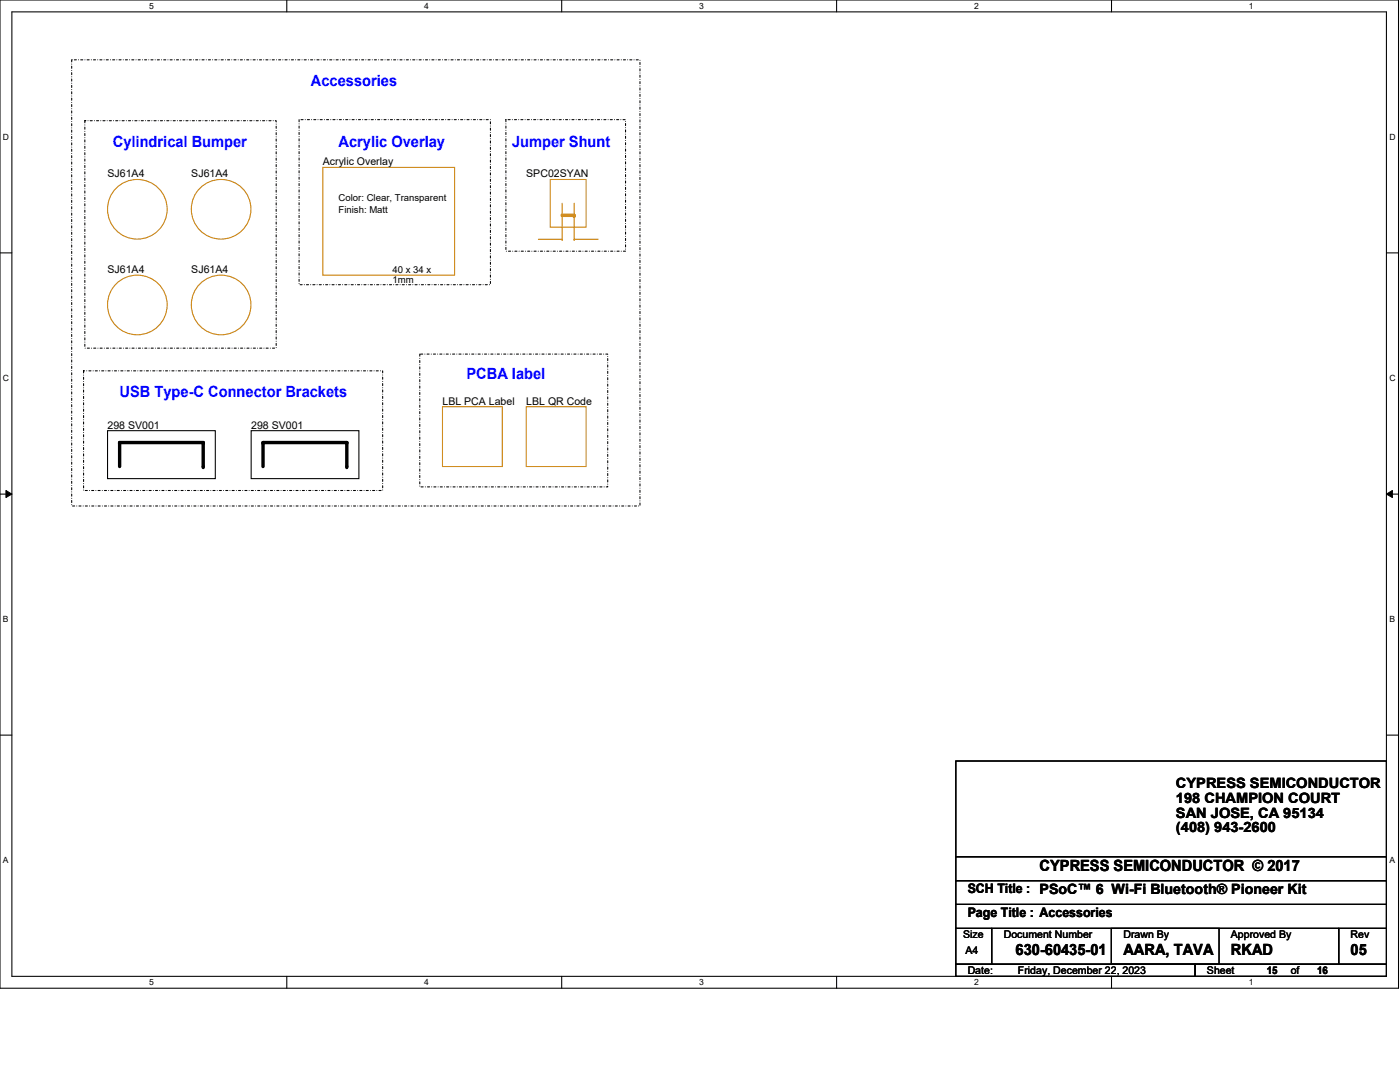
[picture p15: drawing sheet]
<svg xmlns="http://www.w3.org/2000/svg" width="279mm" height="216mm" viewBox="0 0 279 216" stroke-linecap="round" stroke-linejoin="round" font-family="sans-serif">
<defs><g id="words">
<g font-size="3.1" fill="#00f">
<text x="62.1" y="17.2">Accessories</text>
<text x="22.5" y="29.4">Cylindrical Bumper</text>
<text x="67.6" y="29.4">Acrylic Overlay</text>
<text x="102.2" y="29.4">Jumper Shunt</text>
<text x="93.1" y="75.7">PCBA label</text>
<text x="23.9" y="79.2">USB Type-C Connector Brackets</text>
</g>
<g font-size="3.1">
<text x="207.5" y="173.8">CYPRESS SEMICONDUCTOR © 2017</text>
<text x="202.7" y="190.5">630-60435-01</text>
<text x="224.2" y="190.5">AARA, TAVA</text>
<text x="245.7" y="190.5">RKAD</text>
<text x="269.5" y="190.5">05</text>
</g>
<g font-size="2.8">
<text x="234.7" y="157.3">CYPRESS SEMICONDUCTOR</text>
<text x="234.7" y="160.2">198 CHAMPION COURT</text>
<text x="234.7" y="163.2">SAN JOSE, CA 95134</text>
<text x="234.7" y="166.1">(408) 943-2600</text>
</g>
<g font-size="2.6">
<text x="193.1" y="178.1">SCH Title : PSoC™ 6 Wi-Fi Bluetooth® Pioneer Kit</text>
<text x="193.1" y="182.9">Page Title : Accessories</text>
</g>
<g font-size="2.1">
<text x="21.5" y="35.3">SJ61A4</text>
<text x="38.2" y="35.3">SJ61A4</text>
<text x="64.4" y="33">Acrylic Overlay</text>
<text x="105" y="35.3">SPC02SYAN</text>
<text x="21.5" y="54.4">SJ61A4</text>
<text x="38.2" y="54.4">SJ61A4</text>
<text x="88.3" y="80.7">LBL PCA Label</text>
<text x="105" y="80.7">LBL QR Code</text>
<text x="21.5" y="85.5">298 SV001</text>
<text x="50.1" y="85.5">298 SV001</text>
<text x="192.2" y="187.2">Size</text>
<text x="192.7" y="190.3">A4</text>
<text x="200.3" y="187.2">Document Number</text>
<text x="224.2" y="187.2">Drawn By</text>
<text x="245.7" y="187.2">Approved By</text>
<text x="269.5" y="187.2">Rev</text>
<text x="193.1" y="194.4">Date:</text>
<text x="203.2" y="194.4">Friday, December 22, 2023</text>
<text x="240.9" y="194.4">Sheet</text>
<text x="252.8" y="194.4">15</text>
<text x="257.6" y="194.4">of</text>
<text x="262.8" y="194.4">16</text>
</g>
<g font-size="1.9">
<text x="67.6" y="40.1">Color: Clear, Transparent</text>
<text x="67.6" y="42.5">Finish: Matt</text>
<text x="78.3" y="54.4">40 x 34 x</text>
<text x="78.3" y="56.4">1mm</text>
</g>
<g font-size="1.7">
<text x="29.8" y="1.8">5</text>
<text x="84.7" y="1.8">4</text>
<text x="139.5" y="1.8">3</text>
<text x="194.4" y="1.8">2</text>
<text x="249.3" y="1.8">1</text>
<text x=".6" y="27.9">D</text>
<text x="277.3" y="27.9">D</text>
<text x=".6" y="76">C</text>
<text x="277.3" y="76">C</text>
<text x=".6" y="124.2">B</text>
<text x="277.3" y="124.2">B</text>
<text x=".6" y="172.3">A</text>
<text x="277.3" y="172.3">A</text>
<text x="29.8" y="196.6">5</text>
<text x="84.7" y="196.6">4</text>
<text x="139.5" y="196.6">3</text>
<text x="194.4" y="196.6">2</text>
<text x="249.3" y="196.6">1</text>
</g>
</g></defs>
<path d="M0 0h279.1v197.2h-279.1zM2.4 2.4h274.3v192.4h-274.3z" fill="none" stroke="#000" stroke-width=".21"/>
<g fill="#fff">
<path d="M29.8 .3h.9v1.9h-.9z"/>
<path d="M29.8 195.1h.9v1.9h-.9z"/>
</g>
<path d="M57.2 0v2.4M57.2 194.8v2.4" fill="none" stroke="#000" stroke-width=".21"/>
<g fill="#fff">
<path d="M84.7 .3h.9v1.9h-.9z"/>
<path d="M84.7 195.1h.9v1.9h-.9z"/>
</g>
<path d="M112.1 0v2.4M112.1 194.8v2.4" fill="none" stroke="#000" stroke-width=".21"/>
<g fill="#fff">
<path d="M139.5 .3h1v1.9h-1z"/>
<path d="M139.5 195.1h1v1.9h-1z"/>
</g>
<path d="M167 0v2.4M167 194.8v2.4" fill="none" stroke="#000" stroke-width=".21"/>
<g fill="#fff">
<path d="M194.4 .3h.9v1.9h-.9z"/>
<path d="M194.4 195.1h.9v1.9h-.9z"/>
</g>
<path d="M221.8 0v2.4M221.8 194.8v2.4" fill="none" stroke="#000" stroke-width=".21"/>
<g fill="#fff">
<path d="M249.3 .3h.9v1.9h-.9z"/>
<path d="M249.3 195.1h.9v1.9h-.9z"/>
<path d="M.6 26.4h1.2v1.9h-1.2z"/>
<path d="M277.3 26.4h1.2v1.9h-1.2z"/>
<path d="M.6 74.5h1.2v1.9h-1.2z"/>
<path d="M277.3 74.5h1.2v1.9h-1.2z"/>
</g>
<path d="M0 50.5h2.4M276.7 50.5h2.4" fill="none" stroke="#000" stroke-width=".21"/>
<g fill="#fff">
<path d="M.6 122.6h1.1v1.9h-1.1z"/>
<path d="M277.3 122.6h1.1v1.9h-1.1z"/>
</g>
<path d="M0 98.6h2.4M276.7 98.6h2.4" fill="none" stroke="#000" stroke-width=".21"/>
<path d="M1.2 97.9l1.2 .7-1.2 .7zM276.7 98.6l1.2-.7v1.4z" fill="#000"/>
<path d="M1.2 97.9l1.2 .7-1.2 .7zM276.7 98.6l1.2-.7v1.4z" fill="none" stroke="#000" stroke-width=".2"/>
<g fill="#fff">
<path d="M.6 170.7h1.1v1.9h-1.1z"/>
<path d="M277.3 170.7h1.1v1.9h-1.1z"/>
</g>
<g fill="none" stroke="#000" stroke-width=".21">
<path d="M21.5 85.9h21.5v9.6h-21.5zM50.1 85.9h21.5v9.6h-21.5zM0 146.7h2.4M190.8 151.8h85.9v19.1h-85.9zM276.7 146.7h2.4M190.8 170.9h85.9v4.8h-85.9zM190.8 175.7h85.9v4.8h-85.9zM190.8 185.3h7.1v7.1h-7.1zM190.8 192.4h47.7v2.4h-47.7zM190.8 180.5h85.9v4.8h-85.9zM197.9 185.3h69.3v7.1h-69.3zM221.8 185.3h21.5v7.1h-21.5z"/>
<path d="M238.5 192.4h38.2v2.4h-38.2zM267.2 185.3h9.5v7.1h-9.5z"/>
</g>
<path d="M14.3 11.9h113.4v89.1h-113.4zM16.9 24.1h38.2v45.4h-38.2zM59.7 23.9h38.2v32.9h-38.2zM101 23.9h23.8v26.2h-23.8zM16.7 74h59.7v23.9h-59.7zM83.8 70.7h37.5v26.5h-37.5z" fill="none" stroke="#000" stroke-width=".21" stroke-dasharray=".4 .4 0 .4"/>
<g fill="none" stroke="#cc8006" stroke-width=".21">
<path d="M64.4 33.4h26.3v21.5h-26.3zM109.8 35.8h7.2v9.5h-7.2zM107.4 47.8h4.8M112.2 47.8h.1M112.2 40.6v7.2M114.6 47.8h.1M114.6 40.6v7.2M114.6 47.8h4.8M88.3 81.2h11.9v11.9h-11.9zM105 81.2h12v11.9h-12z"/>
<circle cx="27.4" cy="41.8" r="6"/>
<circle cx="44.1" cy="41.8" r="6"/>
<circle cx="27.4" cy="60.8" r="6"/>
<circle cx="44.1" cy="60.8" r="6"/>
</g>
<path d="M23.9 93.1v-4.8h16.7v4.8M52.5 93.1v-4.8h16.7v4.8" fill="none" stroke="#000" stroke-width=".68"/>
<g fill="#000">
<circle cx="23.9" cy="88.3" r=".34"/>
<circle cx="40.6" cy="88.3" r=".34"/>
<circle cx="40.6" cy="93.1" r=".34"/>
<circle cx="52.5" cy="88.3" r=".34"/>
<circle cx="69.2" cy="88.3" r=".34"/>
<circle cx="69.2" cy="93.1" r=".34"/>
</g>
<path d="M112.2 43h2.4" fill="none" stroke="#cc8006" stroke-width=".68"/>
<circle cx="114.6" cy="43" r=".34" fill="#cc8006"/>
<use href="#words"/>
</svg>
